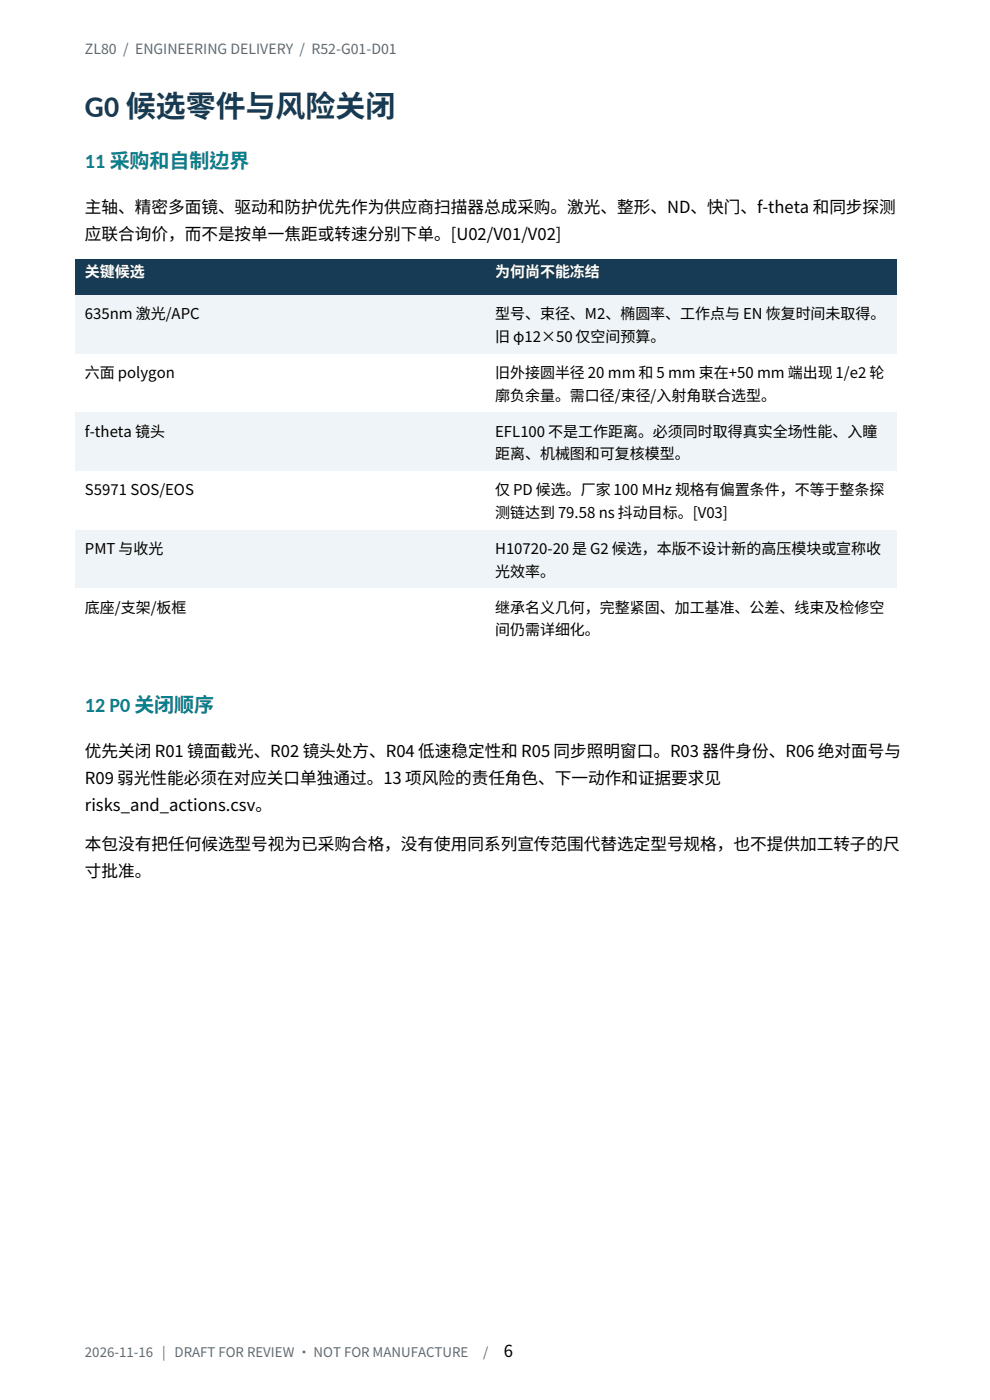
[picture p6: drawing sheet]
<svg xmlns="http://www.w3.org/2000/svg" width="210mm" height="297mm" viewBox="0 0 210 297" stroke-linecap="round" stroke-linejoin="round" font-family="sans-serif">
<defs><g id="words">
<text font-size="6.3" fill="#173a55" x="18" y="24.8">G0 候选零件与风险关闭</text>
<g font-size="4.2" fill="#087f8c">
<text x="18" y="35.7">11 采购和自制边界</text>
<text x="18" y="151.1">12 P0 关闭顺序</text>
</g>
<g font-size="3.5">
<text x="18" y="45.3">主轴、精密多面镜、驱动和防护优先作为供应商扫描器总成采购。激光、整形、ND、快门、f-theta 和同步探测</text>
<text x="18" y="51">应联合询价，而不是按单一焦距或转速分别下单。[U02/V01/V02]</text>
<text x="18" y="160.7">优先关闭 R01 镜面截光、R02 镜头处方、R04 低速稳定性和 R05 同步照明窗口。R03 器件身份、R06 绝对面号与</text>
<text x="18" y="166.4">R09 弱光性能必须在对应关口单独通过。13 项风险的责任角色、下一动作和证据要求见</text>
<text x="18" y="172.1">risks_and_actions.csv。</text>
<text x="18" y="180.3">本包没有把任何候选型号视为已采购合格，没有使用同系列宣传范围代替选定型号规格，也不提供加工转子的尺</text>
<text x="18" y="186">寸批准。</text>
<text x="106.9" y="288">6</text>
</g>
<g font-size="3.2" fill="#fff">
<text x="18" y="58.8">关键候选</text>
<text x="105" y="58.8">为何尚不能冻结</text>
</g>
<g font-size="3.2">
<text x="18" y="67.7">635nm 激光/APC</text>
<text x="105" y="67.7">型号、束径、M2、椭圆率、工作点与 EN 恢复时间未取得。</text>
<text x="105" y="72.5">旧 φ12×50 仅空间预算。</text>
<text x="18" y="80.2">六面 polygon</text>
<text x="105" y="80.2">旧外接圆半径 20 mm 和 5 mm 束在+50 mm 端出现 1/e2 轮</text>
<text x="105" y="85">廓负余量。需口径/束径/入射角联合选型。</text>
<text x="18" y="92.6">f-theta 镜头</text>
<text x="105" y="92.6">EFL100 不是工作距离。必须同时取得真实全场性能、入瞳</text>
<text x="105" y="97.5">距离、机械图和可复核模型。</text>
<text x="18" y="105.1">S5971 SOS/EOS</text>
<text x="105" y="105.1">仅 PD 候选。厂家 100 MHz 规格有偏置条件，不等于整条探</text>
<text x="105" y="109.9">测链达到 79.58 ns 抖动目标。[V03]</text>
<text x="18" y="117.5">PMT 与收光</text>
<text x="105" y="117.5">H10720-20 是 G2 候选，本版不设计新的高压模块或宣称收</text>
<text x="105" y="122.4">光效率。</text>
<text x="18" y="130">底座/支架/板框</text>
<text x="105" y="130">继承名义几何，完整紧固、加工基准、公差、线束及检修空</text>
<text x="105" y="134.8">间仍需详细化。</text>
</g>
<text font-size="3" fill="#5d6a74" x="18" y="11.5">ZL80 / ENGINEERING DELIVERY / R52-G01-D01</text>
<g font-size="2.8" fill="#5d6a74">
<text x="18" y="288">2026-11-16 | DRAFT FOR REVIEW · NOT FOR MANUFACTURE</text>
<text x="102.5" y="288">/</text>
</g>
</g></defs>
<g fill="#173a55">
<path d="M16.1 55.1h87v7.5h-87z" fill-rule="evenodd"/>
<path d="M103.1 55.1h87v7.5h-87z" fill-rule="evenodd"/>
</g>
<g fill="#eef4f7">
<path d="M16.1 62.6h87v12.5h-87z" fill-rule="evenodd"/>
<path d="M103.1 62.6h87v12.5h-87z" fill-rule="evenodd"/>
</g>
<g fill="#fff">
<path d="M16.1 75.1h87v12.4h-87z" fill-rule="evenodd"/>
<path d="M103.1 75.1h87v12.4h-87z" fill-rule="evenodd"/>
</g>
<g fill="#eef4f7">
<path d="M16.1 87.5h87v12.5h-87z" fill-rule="evenodd"/>
<path d="M103.1 87.5h87v12.5h-87z" fill-rule="evenodd"/>
</g>
<g fill="#fff">
<path d="M16.1 100h87v12.4h-87z" fill-rule="evenodd"/>
<path d="M103.1 100h87v12.4h-87z" fill-rule="evenodd"/>
</g>
<g fill="#eef4f7">
<path d="M16.1 112.4h87v12.5h-87z" fill-rule="evenodd"/>
<path d="M103.1 112.4h87v12.5h-87z" fill-rule="evenodd"/>
</g>
<g fill="#fff">
<path d="M16.1 124.9h87v12.4h-87z" fill-rule="evenodd"/>
<path d="M103.1 124.9h87v12.4h-87z" fill-rule="evenodd"/>
</g>
<g fill="#173a55">
<path d="M16.1 55.1h87v7.5h-87z" fill-rule="evenodd"/>
<path d="M103.1 55.1h87v7.5h-87z" fill-rule="evenodd"/>
</g>
<g fill="#eef4f7">
<path d="M16.1 62.6h87v12.5h-87z" fill-rule="evenodd"/>
<path d="M103.1 62.6h87v12.5h-87z" fill-rule="evenodd"/>
</g>
<g fill="#fff">
<path d="M16.1 75.1h87v12.4h-87z" fill-rule="evenodd"/>
<path d="M103.1 75.1h87v12.4h-87z" fill-rule="evenodd"/>
</g>
<g fill="#eef4f7">
<path d="M16.1 87.5h87v12.5h-87z" fill-rule="evenodd"/>
<path d="M103.1 87.5h87v12.5h-87z" fill-rule="evenodd"/>
</g>
<g fill="#fff">
<path d="M16.1 100h87v12.4h-87z" fill-rule="evenodd"/>
<path d="M103.1 100h87v12.4h-87z" fill-rule="evenodd"/>
</g>
<g fill="#eef4f7">
<path d="M16.1 112.4h87v12.5h-87z" fill-rule="evenodd"/>
<path d="M103.1 112.4h87v12.5h-87z" fill-rule="evenodd"/>
</g>
<g fill="#fff">
<path d="M16.1 124.9h87v12.4h-87z" fill-rule="evenodd"/>
<path d="M103.1 124.9h87v12.4h-87z" fill-rule="evenodd"/>
</g>
<use href="#words"/>
</svg>
